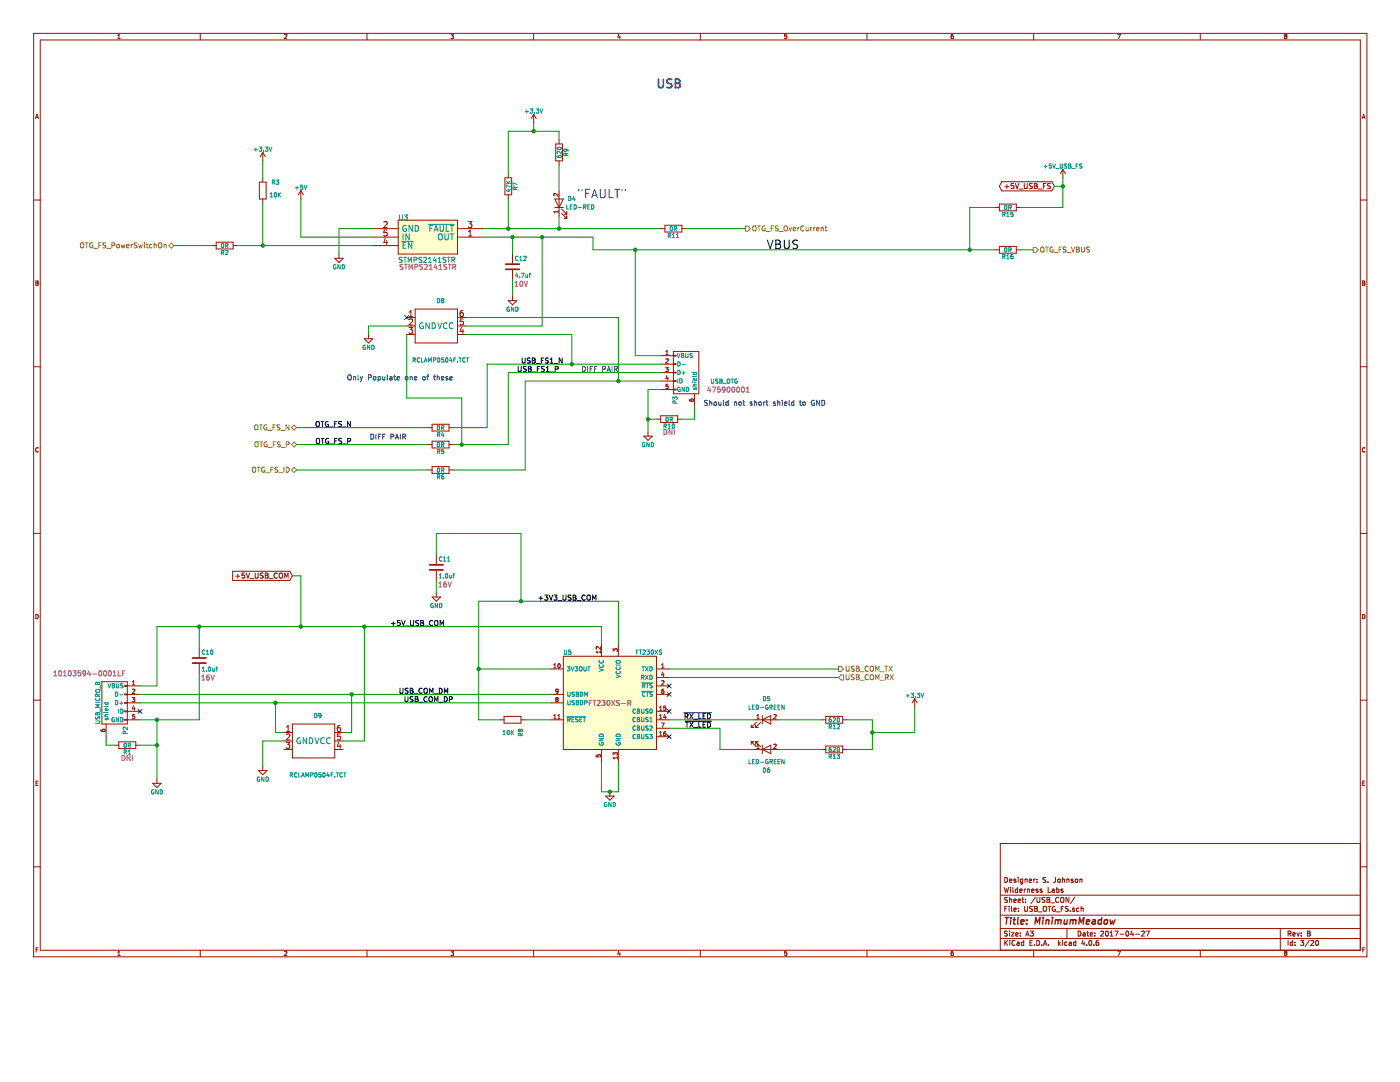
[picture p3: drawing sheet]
<svg xmlns="http://www.w3.org/2000/svg" width="279mm" height="216mm" viewBox="0 0 279 216" stroke-linecap="round" stroke-linejoin="round" font-family="sans-serif">
<g fill="none" stroke="#969400" stroke-width=".2">
<path d="M16.1 48.6l.2-.2 .4 .2-.1 .8-.5-.1zM17 48.4h.6M17.3 48.4v1.1M18.5 48.5a.46 .46 0 0 0-.6 .5 .46 .46 0 0 0 .6 .4v-.4h-.2M18.7 49.6h.8M19.7 48.9h.4M20.2 48.4h-.5v1.1M21.1 48.5h-.5a.42 .42 0 0 0 .5 .6l-.1 .3h-.5M21.3 49.6h.8M22.3 49l.5-.1 .1-.4-.6-.1v1.1M23.3 48.9l.2-.1 .3 .1-.1 .5h-.4zM24.2 48.8l.2 .7 .1-.5 .2 .5 .2-.7"/>
<path d="M25.3 49.1l.5-.1-.1-.2h-.3l-.1 .1v.5h.4M26.2 48.8v.7M26.5 48.8l-.3 .2M27.3 48.5h-.5a.42 .42 0 0 0 .5 .6l-.1 .3h-.4M27.7 48.8l.2 .7 .2-.5 .2 .5 .1-.7M28.8 48.4v.1M28.8 48.8v.7M29.2 48.8h.4M29.3 48.4v.9l.3 .2M30.3 48.8h-.3l-.2 .2 .1 .4h.4M30.8 48.9l.3-.1 .1 .7M30.8 48.4v1.1"/>
<path d="M31.7 48.6l.2-.2 .4 .2-.1 .8-.5-.1zM32.7 48.9l.4-.1 .1 .7M32.7 48.8v.7M34.2 48.5l.5 .5-.5 .5-.5-.5zM148.8 45.1h.5l.5 .5-.5 .5h-.5zM150.4 45.1h.3l.2 .1v.7l-.2 .2-.4-.2-.1-.5zM151.2 45.1h.6M151.5 45.1v1M152.7 45.1a.46 .46 0 0 0-.6 .5 .46 .46 0 0 0 .6 .4v-.4h-.2M152.9 46.2h.8M153.9 45.6h.3M154.4 45.1h-.5v1"/>
<path d="M155.3 45.1l-.5 .1a.42 .42 0 0 0 .5 .5l-.1 .3h-.5M155.5 46.2h.8M156.5 45.2l.2-.1 .4 .1-.1 .8-.5-.1zM157.5 45.4l.2 .7 .3-.7M158.3 45.7l.5-.1-.1-.1-.2-.1-.2 .2 .1 .4h.3M159.2 45.4v.7M159.5 45.4l-.3 .2M160.4 45.2a.45 .45 0 0 0-.6 .4 .45 .45 0 0 0 .6 .4M160.9 45.4v.6h.4M161.3 45.4v.7M161.8 45.4v.7M162.1 45.4l-.3 .2"/>
<path d="M162.4 45.4v.7M162.7 45.4l-.3 .2M163 45.7l.5-.1-.1-.1-.3-.1-.1 .2v.4h.4M163.9 45.5h.4v.6M163.9 45.4v.7M164.7 45.4h.3M164.8 45.1v.8l.2 .2M206.2 49.3h.5l.5 .5-.5 .6h-.5zM207.7 49.4l.2-.1 .4 .1-.1 .9-.5-.1zM208.7 49.3h.5M208.9 49.3v1M210.1 49.3a.46 .46 0 0 0-.6 .5 .46 .46 0 0 0 .7 .4v-.3h-.2"/>
<path d="M210.3 50.4h.8M211.4 49.8h.3M211.8 49.3h-.4v1M212.8 49.3l-.6 .1a.42 .42 0 0 0 .5 .5v.4h-.5M212.9 50.4h.8M213.8 49.3l.4 1 .3-1M214.8 49.3h.4l.2 .2-.2 .3 .2 .1v.2l-.2 .2h-.4zM214.8 49.8h.4M215.8 49.3v.8l.2 .2 .4-.2v-.8M217.4 49.3l-.5 .1a.42 .42 0 0 0 .5 .5l-.1 .4h-.4M50.4 93.4l.2-.2 .4 .2-.1 .8-.5-.1zM50.9 84.9l.2-.1 .3 .1-.1 .8h-.4z"/>
<path d="M50.9 88.3l.2-.1 .4 .1-.1 .8-.5-.1zM51.3 93.2h.6M51.6 93.2v1M51.8 84.8h.6M51.8 88.2h.6M52.1 84.8v1M52.1 88.2v1M52.8 93.3a.46 .46 0 0 0-.6 .4 .46 .46 0 0 0 .6 .4v-.3h-.2M53 94.3h.8M53.2 84.8a.46 .46 0 0 0-.6 .5 .46 .46 0 0 0 .7 .4v-.4h-.2M53.3 88.2a.46 .46 0 0 0-.6 .5 .46 .46 0 0 0 .6 .4v-.4h-.2M53.5 85.9h.7"/>
<path d="M53.5 89.3h.8M54 93.7h.4M54.5 85.3h.3M54.5 88.6h.4M54.5 93.2h-.5v1M55 84.8h-.5v1M55 88.2h-.5v1M55.4 93.3h-.5a.42 .42 0 0 0 .5 .5l-.1 .4h-.4M55.6 94.3h.8M55.9 84.8l-.6 .1a.42 .42 0 0 0 .5 .5v.3h-.5M55.9 88.2l-.5 .1a.42 .42 0 0 0 .5 .5l-.1 .3h-.5M56.1 85.9h.7"/>
<path d="M56.1 89.3h.8M56.6 93.2v1M57.1 88.7l.5-.1 .1-.3-.6-.1v1M57.1 93.2a.51 .51 0 0 1 .6 .5 .51 .51 0 0 1-.6 .5zM57.7 84.8v1l-.6-1v1M58.2 88.7l.5-.5 .5 .5-.5 .5zM58.7 84.8l.5 .5-.5 .5-.5-.5zM58.7 93.3l.5 .5-.5 .5-.5-.5zM167.3 133h.5l.6 .5-.6 .5h-.5zM167.8 134.7h.6v1h-.6l-.5-.5zM168.9 132.9v.9l.2 .1 .4-.1v-.9M168.9 134.6v.9l.2 .1 .4-.1v-.9"/>
<path d="M170.5 133h-.6a.42 .42 0 0 0 .5 .6v.3h-.5M170.5 134.7h-.6a.42 .42 0 0 0 .5 .5v.4h-.5M170.9 132.9h.3l.2 .2-.2 .3 .2 .1 .1 .3-.2 .1h-.4zM170.9 134.6h.3l.2 .2-.2 .3 .2 .1 .1 .3-.2 .1h-.4zM170.9 133.4h.3M170.9 135.1h.3M171.7 134h.7M171.7 135.7h.7M173.3 133a.45 .45 0 0 0-.7 .4 .45 .45 0 0 0 .7 .4M173.3 134.7a.45 .45 0 0 0-.7 .4 .45 .45 0 0 0 .7 .4M173.7 133.1l.2-.2 .4 .2-.1 .8-.5-.1zM173.7 134.8l.2-.2 .4 .2-.1 .8-.5-.1z"/>
<path d="M174.8 133.9v-1l.3 .8 .3-.8v1M174.8 135.6v-1l.3 .7 .3-.7v1M175.7 134h.8M175.7 135.7h.8M176.6 132.9h.5M176.7 135.2l.5-.1v-.4l-.5-.1v1M176.9 132.9v1M177 135.2l.3 .4M177.4 132.9l.7 1M177.6 134.6l.7 1M178.1 132.9l-.7 1M178.3 134.6l-.7 1"/>
</g>
<g fill="none" stroke="#981200" stroke-width=".2">
<path d="M6.7 6.7h266.1v184.2h-266.1zM8 8h263.5v181.6h-263.5zM23.5 7.7h.5M23.5 7.1l.2-.3v.9M40 6.7v1.3M56.8 6.9l.3-.1 .2 .3-.6 .6h.6M73.2 6.7v1.3M90 7.6l.4 .1M90 6.8h.5l-.3 .4 .3 .1v.3M90.5 7.6l-.1 .1M106.5 6.7v1.3M123.5 6.8l-.2 .6h.5"/>
<path d="M123.7 7.1v.6M139.8 6.7v1.3M157 6.8h-.4v.4h.4l.1 .3-.2 .2-.3-.1M173 6.7v1.3M189.8 7.3l.2-.1h.2l.1 .4M190.2 6.8l-.2 .1-.2 .3v.4l.4 .1M190.3 7.6l-.1 .1M206.3 6.7v1.3M223 6.8h.6l-.4 .9M239.5 6.7v1.3M256.5 7.2l-.2 .2 .2 .3 .3-.2-.1-.3M256.5 7.2l-.2-.2 .2-.2 .3 .2-.1 .2"/>
<path d="M256.5 7.2h.2M6.7 39.9h1.3M7.1 23.7l.3-.9 .3 .9M7.2 23.4h.4M51.8 36.3h1.3v3.4h-1.3zM52.4 30.4v1.7M52.4 35.5v.8M52.4 39.7v.9M52.4 30.4l-.5 .9M52.4 30.4l.5 .9M60 38l-.5 .9M60 38v1.7"/>
<path d="M60 38l.5 .9M100.8 35.5h1.3v3.4h-1.3zM101.4 34.6v.9M101.4 38.9v.8M106.5 22.8l-.5 .9M106.5 22.8v1.7M106.5 22.8l.5 .9M110.7 39.7h1.7l-.8 1.7zM110.9 28.7h1.4v3.4h-1.4zM111.4 38.6v.6l-.6-.6-.3 .2 .1 .3M111.6 27.9v.8M111.6 32.1v.9"/>
<path d="M111.6 38v5.1M199.9 36.3h10l.5 .9-.5 .9h-10l-.5-.9zM200.6 37.2h.7M201 36.9v.7M202.3 36.6h-.5v.5h.5l.1 .3-.2 .2-.4-.1M202.6 36.6l.4 1 .3-1M203.4 37.7h.8M204.4 36.6v.8l.2 .2 .4-.2v-.8M206 36.7h-.5a.42 .42 0 0 0 .5 .5l-.1 .4h-.5M206.4 36.6h.4l.2 .2-.2 .3 .2 .1v.2l-.2 .2h-.4zM206.4 37.1h.4M207.2 37.7h.8"/>
<path d="M208.2 37.1h.4M208.7 36.6h-.5v1M209.6 36.7h-.5a.42 .42 0 0 0 .5 .5l-.1 .4h-.5M212.1 33.8l-.5 .8M212.1 33.8v1.7M212.1 33.8l.5 .8M271.5 39.9h1.3M271.9 23.7l.2-.9 .3 .9M271.9 23.4h.4M7.2 56.1l.4 .1-.2 .3 .2 .1-.1 .3h-.3zM7.2 56.5h.2M42.3 49h.8"/>
<path d="M43.1 48.3h3.4v1.4h-3.4zM46.5 49h.9M66.8 51.5h1.7l-.9 .9zM67.6 50.7v.8M74.4 47.3h5.1M74.4 45.6h5.1M74.4 49h5.1M76.6 44.3l.5-.1 .2 .4-.7 .8h.7M76.9 47.5l-.3 .9h.7M77.2 48v.8M77.2 45.9h-.5l-.1 .6 .2-.2 .4 .1v.6l-.1 .1-.5-.1M79.5 43.9h11.8v6.8h-11.8z"/>
<path d="M91.3 47.3h5.1M91.3 45.6h5.1M93.4 44.2h.8l-.4 .5 .3 .1v.5l-.1 .1-.6-.1M93.5 47.1h.7M93.5 46.2l.3-.3v1.2M101.4 60h1.7l-.8 .8zM102.3 50.7v1.9M102.3 53.9v1.9M102.3 59.1v.9M110.7 41.4h1.7M111.4 42v.5M111.4 42.2h-.9l.3 .3"/>
<path d="M112.1 42.6l1 1M112.1 41.7l1 1.1M112.6 43.6h.5M112.6 42.8h.5M113.1 42.2v.6M113.1 43.1v.5M131.9 45.6h.8M132.7 44.9h3.4v1.4h-3.4zM136.1 45.6h.8M198.6 41.4h.8M198.6 49.8h.8M199.4 40.7h3.4v1.4h-3.4z"/>
<path d="M199.4 49.2h3.4v1.3h-3.4zM202.8 41.4h.9M202.8 49.8h.9M271.9 56.1l.5 .1-.2 .3 .2 .1-.1 .3h-.4zM271.9 56.5h.3M6.7 73.2h1.3M72.7 67.6h1.7l-.8 .8zM73.6 66.7v.9M81.2 63.4h1.7M81.2 65.1h1.7M81.2 66.7h1.7M81.6 65.3h.7l-.3 .5 .3 .1v.5l-.2 .1-.5-.1"/>
<path d="M81.7 63.1h.6M81.7 62.3l.3-.3v1.1M81.7 63.8l.4-.1 .2 .3-.7 .8h.7M82.9 61.7h8.4v6.7h-8.4zM91.3 63.4h1.7M91.3 65.1h1.7M91.3 66.7h1.7M92.1 65.3l-.3 .8h.8M92.4 62h-.3a.74 .74 0 0 0-.1 1.1l.4-.1v-.5l-.4-.1-.2 .2M92.4 65.7v.8M92.4 63.7h-.5l-.1 .5 .2-.1 .4 .1v.5l-.1 .1-.5-.1M131.9 71h2.5"/>
<path d="M131.9 72.7h2.5M131.9 74.3h2.5M131.9 76h2.5M131.9 77.7h2.5M132.8 73.3h.6l-.3 .3 .2 .1v.4h-.5M132.9 70.8h.5M132.9 70.2l.2-.3v.9M132.9 71.7l.3-.1 .2 .2-.6 .7h.6M133.1 74.9l-.2 .6h.5M133.3 75.3v.5M133.3 76.7h-.4v.4h.4v.3h-.4M134.4 70.1h5.1v8.5h-5.1z"/>
<path d="M134.4 70.9h.5v.2h-.5M134.4 72.6h.5v.1h-.5M134.4 74.3h.5v.1h-.5M134.4 76h.5v.1h-.5M134.4 77.6h.5v.2h-.5M137.6 79.7l.2 .3h.5M138.6 78.6v2.5M271.5 73.2h1.3M7.6 89.4a.38 .38 0 0 0-.5 .4 .38 .38 0 0 0 .5 .3M85.4 85.3h.8M85.4 88.7h.8M85.4 93.8h.8"/>
<path d="M86.2 84.7h3.4v1.3h-3.4zM86.2 88h3.4v1.4h-3.4zM86.2 93.1h3.4v1.4h-3.4zM89.6 85.3h.9M89.6 88.7h.9M89.6 93.8h.9M128.5 87h1.7l-.9 .9zM129.3 86.2v.8M131 83.6h.9M131.9 83h3.3v1.3h-3.3zM135.2 83.6h.9M138.4 80h-.1"/>
<path d="M138.4 80l-.1-.4h-.3l-.1 .2 .1 .3M272.4 89.4a.38 .38 0 0 0-.5 .4 .38 .38 0 0 0 .5 .3M6.7 106.4h1.3M46.4 114h11.4l.6 .9-.6 .9h-11.4zM47.1 115h.7M47.5 114.6v.8M48.8 114.3h-.5v.5h.5l.1 .4-.2 .2-.4-.1M49.1 114.3l.4 1.1 .3-1.1M49.9 115.5h.8M50.9 114.3v.9l.2 .2 .4-.2v-.9M52.5 114.4h-.5a.42 .42 0 0 0 .5 .6l-.1 .3h-.5M52.9 114.3h.4l.2 .2-.2 .3 .2 .1v.3l-.2 .2h-.4z"/>
<path d="M52.9 114.8h.4M53.7 115.5h.8M55.3 114.4a.45 .45 0 0 0-.6 .5 .45 .45 0 0 0 .6 .4M55.8 114.5l.2-.2 .3 .2-.1 .8-.4-.1zM56.8 115.4v-1.1l.4 .8 .3-.8v1.1M86.2 119.1h1.7l-.8 .9zM87.1 110.7v1.8M87.1 113.9v1.8M87.1 118.3v.8M271.5 106.4h1.3M6.7 139.7h1.3M7.2 122.6a.44 .44 0 0 1 .5 .4 .44 .44 0 0 1-.5 .5z"/>
<path d="M20.3 136h5.1v8.5h-5.1zM25.4 136.9h2.5M25.4 138.6h2.5M25.4 136.8h-.5v.2h.5M25.4 138.5h-.5v.1h.5M26.4 139.2h.5l-.3 .3 .3 .1v.4h-.5M26.4 136.7h.5M26.4 136.1l.3-.3v.9M26.5 137.5h.3l.1 .2-.5 .7h.5M26.5 137.5l-.1 .1M39.8 129.3v1.8M39.8 132.5v1.8"/>
<path d="M109.9 133.5h2.5M109.9 138.6h2.5M110.5 133.3h.5M110.5 132.7l.3-.3v.9M111.1 139.6l-.2-.2 .2-.2 .3 .1-.2 .3M111.1 139.6l-.2 .1 .2 .3 .3-.1-.2-.3M111.1 139.6h.1M111.4 137.9l-.2 .1h-.2v-.4l.2-.1 .2 .2v.5l-.4 .2M111.4 132.5l.1-.1a.4 .4 0 0 1 .3 .5 .4 .4 0 0 1-.4 .3zM112.4 131h18.6v18.5h-18.6zM119.8 129v.6l-.6-.6-.2 .2v.3M119.8 129.9v.4"/>
<path d="M119.8 130.1h-.8l.2 .2M120 128.4v2.6M122.4 130v-.5l.3 .2v-.2h.4v.5M123.4 128.4v2.6M131 133.5h2.5M131 136.9h2.5M131 135.2h2.5M131 138.6h2.5M132 133.3h.5M132 132.7l.3-.3v.9M132 135.9l.4-.1 .1 .3-.5 .6h.5M132.2 134.1l-.2 .6h.5"/>
<path d="M132.4 137.5l-.3 .2-.1 .5 .2 .2 .3-.1-.1-.4-.2-.1-.2 .2M132.4 134.4v.6M182.5 139.4l-.5 .8M182.5 139.4v1.7M182.5 139.4l.6 .8M271.5 139.7h1.3M271.9 122.6a.44 .44 0 0 1 .5 .4 .44 .44 0 0 1-.5 .5zM7.2 156.3h.3M7.6 155.9h-.4v.8h.4M20.1 145.6l.2 .3 .5 .1 .2-.2-.1-.3-.4 .1v.2l.1 .2M21.2 144.5v2.5M22.9 148.7h.8"/>
<path d="M23.7 148h3.4v1.4h-3.4zM25.4 140.2h2.5M25.4 143.6h2.5M25.4 141.9h2.5M25.4 140.2h-.5v.1h.5M25.4 141.9h-.5v.1h.5M25.4 143.5h-.5v.2h.5M26.6 140.8l-.2 .6h.5M26.8 141.2v.5M26.9 142.6h-.4l-.1 .4h.5v.3h-.5M27.1 148.7h.8M30.5 156.3h1.7l-.9 .8z"/>
<path d="M31.3 155.5v.8M51.6 153.8h1.7l-.9 .8zM52.4 152.9v.9M56.7 149.5h1.7M56.7 146.2h1.7M56.7 147.9h1.7M57.1 148.1h.7l-.3 .5 .3 .1v.5l-.2 .1-.5-.1M57.2 145.9h.6M57.2 145.1l.3-.3v1.1M57.2 146.6l.4-.1 .2 .3-.7 .8h.7M58.4 144.5h8.4v6.7h-8.4zM66.8 149.5h1.7"/>
<path d="M66.8 146.2h1.7M66.8 147.9h1.7M67.6 148.1l-.3 .8h.8M67.9 144.8h-.3a.74 .74 0 0 0-.1 1.1l.4-.1v-.5l-.4-.1-.2 .2M67.9 148.5v.8M67.9 146.5h-.5l-.1 .5 .2-.1 .4 .1v.5l-.1 .1-.5-.1M99.8 143.6h.8M100.6 143h3.4v1.3h-3.4zM104 143.6h.8M109.9 140.2h2.5M109.9 143.6h2.5M110.5 142.8l.3-.2v.8"/>
<path d="M110.5 143.4h.5M111.3 142.8l.3-.2v.8M111.3 143.4h.5M119 150.6v.4h.4v-.4h.3v.4M120 149.5v2.6M120.9 158.8h1.7l-.9 .9zM121.7 158v.8M122.4 150.7v-.5l.3 .3v-.3h.4v.5M123.2 151v.5M123.2 151.2h-.8l.2 .3M123.4 149.5v2.6M131 145.3h2.5"/>
<path d="M131 143.6h2.5M131 141.9h2.5M131 147h2.5M131.6 141.1l.3-.2v.8M131.6 142.8l.3-.2v.8M131.6 146.2l.3-.2v.8M131.6 143.4h.5M131.6 141.7h.5M131.6 146.8h.5M132 144.3h.5l-.3 .8M132.5 146.3h.4v.4l-.4 .1zM132.5 146.3l-.1 .1"/>
<path d="M132.6 142.5l-.2 .6h.6M132.8 142.9v.5M132.8 146h-.2l-.2 .3M132.9 140.9h-.4l-.1 .4h.5v.4h-.5M149.9 148h.5M149.9 145.1h.5M149.9 144.6v.5M149.9 148v.5M149.9 148l1.1 1M150.4 149.5h5.1M150.4 143.6h5.1M150.8 148h.5"/>
<path d="M150.8 145.1h.5M150.8 144.6v.5M150.8 148v.5M150.8 148l1 1M151 144.1l-1.1 1M151.1 143.4h.4M151.1 142.8l.2-.2v.8M151.1 148.7l.2-.2v.8M151.1 149.3h.4M151.8 144.1l-1 1M152.1 142.8v1.7M152.1 148.7v1.7"/>
<path d="M152.1 143.6l1.7-.8v1.7zM152.1 149.5l1.7-.8v1.7zM154.4 142.6h.4l.1 .2-.5 .6h.5M154.4 148.6l.4-.1 .1 .2-.5 .6h.5M164 149.5h.8M164 143.6h.8M164.8 143h3.4v1.3h-3.4zM164.8 148.9h3.4v1.3h-3.4zM168.2 149.5h.8M168.2 143.6h.8M272 156.3h.2M272.4 155.9h-.4v.8h.4"/>
<path d="M6.7 173h1.3M199.6 178.6h71.9M200.4 177.1l.3 1 .2-.7 .2 .7 .2-1M200.5 175.1a.5 .5 0 0 1 .6 .5 .5 .5 0 0 1-.6 .5zM201.1 179.1l-.6 .1a.43 .43 0 0 0 .5 .5v.3h-.5M201.5 175.8l.4-.2v-.1l-.3-.1-.1 .1v.5h.4M201.5 179.1v1M201.5 179.5h.4v.6M201.7 177.1v.1M201.7 177.4v.7M202.1 177.1v.8l.2 .2M202.3 179.7l.5-.1v-.1l-.3-.1-.2 .1 .1 .5h.4"/>
<path d="M202.7 175.5l-.2-.1-.2 .1 .1 .2 .3 .1v.2h-.4M203.1 177.5l-.3-.1-.2 .2 .1 .4h.4M203.1 177.1v1M203.2 179.7l.5-.1-.1-.1-.3-.1-.1 .1v.5h.4M203.2 175.1v.1M203.2 175.4v.7M203.5 177.7l.5-.1-.1-.1-.2-.1-.2 .1 .1 .5h.3M204 179.4h.3M204.1 175.5l-.3-.1-.2 .2 .1 .4h.4M204.1 179.1v.8l.2 .2M204.1 175.4v.9l-.4 .1M204.4 177.4v.7"/>
<path d="M204.6 175.5h.4v.6M204.6 175.4v.7M204.7 179.5h.1M204.7 180v.1M204.7 177.4l-.3 .2M205 177.4v.7M205 177.5h.4l.1 .6M205.4 175.8l.5-.2v-.1l-.3-.1-.2 .1 .1 .5h.4M205.9 177.7l.5-.1-.1-.1-.3-.1-.1 .1v.5h.4M206.3 175.4v.7M206.6 179l-.8 1.3M206.6 175.4l-.3 .2"/>
<path d="M206.9 179.1v.8l.2 .2 .4-.2v-.8M206.9 176v.1M206.9 175.5h.1M207.1 177.5l-.2-.1-.2 .1 .1 .2 .3 .1v.2h-.4M207.9 177.5l-.2-.1-.1 .1v.2l.3 .1v.2h-.3M208.5 179.1l-.5 .1a.43 .43 0 0 0 .5 .5l-.1 .3h-.5M208.7 175.1l-.5 .1a.43 .43 0 0 0 .5 .5l-.1 .3h-.5M208.9 179.1h.4l.2 .1-.2 .3 .2 .4-.2 .2h-.4zM208.9 179.5h.4M209.1 176v.1M209.2 177.1v1h.5M210 177.5h.4v.6"/>
<path d="M210.4 177.6l-.5 .2 .2 .3 .3-.1M210.6 175.1v.8l-.3 .2M210.9 177.5h.4M210.9 177.1v1M211.1 175.5h.4v.5h-.4zM211.3 179.2a.45 .45 0 0 0-.7 .4 .45 .45 0 0 0 .7 .4M211.3 177.5h.1M211.3 177.5v.5h-.4M211.7 179.2l.2-.1 .4 .1v.5l-.2 .4-.4-.2zM212 175.5h.4v.6M212 175.1v1M212.1 177.5l-.2-.1-.2 .1 .1 .2 .3 .1v.2h-.4"/>
<path d="M212.9 175.5h.4v.6M212.9 175.4v.7M213.3 179.1v1l-.6-1v1M214.1 175.5l-.2-.1-.1 .1v.2l.3 .1v.2h-.3M214.5 179l-.8 1.3M214.6 175.5h.4v.5h-.4zM215.5 175.5h.4v.6M215.5 175.4v.7M271.5 168.3h-71.9v21.3M271.5 173h1.3M7.2 189.5h.3M7.6 189.1h-.4v.9"/>
<path d="M23.5 190l.2-.2v.9M23.5 190.7h.5M40 189.6v1.3M56.8 189.8h.4l.1 .2-.6 .7h.6M56.8 189.8v.1M73.2 189.6v1.3M90 189.8h.5l-.3 .3 .3 .2v.3M90 190.6h.4M90.5 190.6h-.1M106.5 189.6v1.3M123.5 189.7l-.2 .7h.5M123.7 190.1v.6"/>
<path d="M139.8 189.6v1.3M157 189.8h-.4v.4l.4-.1 .1 .4-.2 .2-.3-.1M173 189.6v1.3M189.8 190.3l.2-.2h.2l.1 .5M190.2 189.8h-.2l-.2 .3v.5h.4M190.3 190.6h-.1M199.6 187.3h71.9M199.6 185.3h71.9M199.6 182.6h71.9M200.5 187.6v1M200.5 181.3h.4M200.7 188.1l.4 .5"/>
<path d="M201 180.9h-.5v1M201.1 185.8l-.6 .1a.43 .43 0 0 0 .5 .5v.3h-.5M201.1 187.6l-.6 .6M201.4 180.9v.1M201.4 181.2v.7M201.5 185.8v.1M201.5 186.1v.7M201.5 187.6v.1M201.5 188v.6M201.8 186.1h.6l-.6 .7h.6M201.9 180.9v.8l.1 .2M202.3 181.5l.5-.1v-.2h-.3l-.2 .1 .1 .5h.4"/>
<path d="M202.6 187.7a.45 .45 0 0 0-.7 .5 .45 .45 0 0 0 .7 .4M202.7 186.5l.5-.1-.1-.2-.2-.1-.2 .2 .1 .4h.3M203 188h.4v.6M203.2 181.8v.1M203.2 181.2v.1M203.4 188.2l-.5 .2 .2 .2h.3M203.6 186.7v.1M203.6 186.2v.1M204.3 188h-.3l-.2 .2 .1 .4h.4M204.3 187.6v1M204.5 180.9v.8l.2 .2 .4-.2v-.8M204.7 186.8l.3-1 .4 1"/>
<path d="M204.8 186.5h.5M205.5 188.1h.4M205.6 185.8h.6l-.3 .4 .3 .1v.4h-.6M206 187.6h-.5v1h.5M206.1 180.9l-.6 .1a.43 .43 0 0 0 .5 .5v.3h-.5M206.3 189.6v1.3M206.4 188.6h.1M206.5 180.9h.3l.2 .1-.2 .3 .3 .4-.2 .2h-.4zM206.5 181.3h.3M206.9 187.6a.5 .5 0 0 1 .6 .5 .5 .5 0 0 1-.6 .5zM207.2 182h.8M207.9 188.6h.1"/>
<path d="M208.2 181l.2-.1 .4 .1 .1 .5-.3 .4-.4-.2zM208.3 188.6l.3-1 .3 1M208.3 188.4h.5M209.1 180.9h.6M209.2 188.6h.1M209.4 180.9v1M209.7 180.2h.8M210.6 180.9a.46 .46 0 0 0-.6 .5 .46 .46 0 0 0 .6 .4v-.4h-.2M210.8 182h.8M211.2 187.6v1M211.3 188.3l.3 .3M211.6 188l-.4 .4"/>
<path d="M211.8 181.3h.3M212.1 187.6v.1M212.1 188v.6M212.3 180.9h-.5v1M212.9 185.3v2M212.9 188h-.2l-.2 .2v.4h.4M213.2 180.9l-.5 .1a.43 .43 0 0 0 .4 .5v.3h-.5M213.4 188h.4v.6M213.6 181.8v.1M213.8 188.2l-.5 .2 .2 .2h.3M214.4 181.2h-.2l-.2 .1 .1 .2 .3 .1v.2h-.4M214.7 188h-.3l-.2 .2 .1 .4h.4"/>
<path d="M214.7 187.6v1M215.2 185.8a.5 .5 0 0 1 .5 .5 .5 .5 0 0 1-.5 .5zM215.3 181.2h-.3l-.2 .2 .1 .4h.4M215.8 180.9v1M215.8 181.3l.3-.1 .1 .7M216.1 187.6l-.2 .7h.6M216.2 186.2h.3l.1 .6M216.4 188v.6M216.6 186.4l-.5 .1 .2 .3 .3-.1M216.9 188.6h.1M216.9 186.1h.4M217.1 185.8v.8l.2 .2"/>
<path d="M217.4 187.7l.1-.1a.48 .48 0 0 1 .4 .6 .48 .48 0 0 1-.4 .4l-.2-.3zM217.6 186.5l.5-.1-.1-.2-.3-.1-.1 .2v.4h.4M218.3 188.6h.1M218.5 186.7v.1M218.5 186.2v.1M219.2 187.6l-.4 .3-.1 .6 .2 .1h.4l-.1-.5-.3-.1-.2 .2M219.7 185.9l.4-.1 .1 .3-.6 .7h.6M220.7 185.9l.2-.1a.48 .48 0 0 1 .3 .5 .48 .48 0 0 1-.4 .4l-.2-.3zM221.6 186.8h.5M221.6 186.1l.3-.3v1M222.5 185.8h.6l-.4 1M223 189.8h.6l-.4 .9"/>
<path d="M223.5 186.4h.8M224.8 185.9l.1-.1a.48 .48 0 0 1 .4 .5 .48 .48 0 0 1-.5 .4l-.1-.3zM225.9 185.7l-.3 .8h.7M226.1 186.1v.7M226.6 186.4h.8M227.8 185.9l.4-.1 .2 .3-.6 .7h.6M228.7 185.8h.7l-.5 1M239.5 189.6v1.3M255.5 185.3v4.3M256.5 190.1l-.2-.1 .2-.2 .3 .1-.1 .2M256.5 190.1l-.2 .2 .2 .4 .3-.2-.1-.4M256.5 190.1h.2"/>
<path d="M257.1 186.3h.4l.1-.4-.5-.1v1M257.1 187.6v1M257.3 186.3l.3 .5M258 188h-.3l-.2 .2v.4h.5M258 187.6v1M258 186.5l.5-.1v-.2l-.3-.1-.2 .2 .1 .4h.4M258.4 188.6h.1M258.4 188v.1M258.8 186.1l.3 .7 .2-.7M259.6 187.6h.6l-.3 .4 .2 .1v.5h-.5M259.7 186.7v.1M259.7 186.2v.1"/>
<path d="M260.9 185.8h.4l.1 .2-.1 .3 .2 .3-.2 .2h-.4zM260.9 186.3h.4M261.3 187.6l-.8 1.3M261.6 187.7l.4-.1 .2 .3-.6 .7h.6M262.7 187.7l.1-.1a.48 .48 0 0 1 .4 .6 .48 .48 0 0 1-.5 .4l-.1-.3zM272 189.5h.3M272.4 189.1h-.4v.9"/>
</g>
<g fill="none" stroke="#009596" stroke-width=".2">
<path d="M50.7 29.9h.7M51.1 29.5v.7M51.7 29.3h.5l-.3 .4h.3v.4h-.5M52.6 30.1v.1M52.9 29.3h.6l-.3 .4h.2v.4h-.5M53.7 29.3l.3 .9 .3-.9M53.9 39.3h.5M53.9 38.7l.2-.2v.8M54.3 36.4l.5-.1v-.3l-.5-.1v.9M54.6 36.4l.2 .4M54.8 38.5h.1a.4 .4 0 0 1 .3 .4 .4 .4 0 0 1-.4 .4zM55.1 35.9h.5l-.3 .3 .3 .1v.4h-.5"/>
<path d="M55.6 38.5v.8M55.7 38.8l.3 .5M56 38.5l-.4 .4M59 37.5h.6M59.3 37.1v.7M60.4 36.9h-.4v.4h.4v.4h-.4M60.7 36.9l.3 .9 .3-.9M101 36.6h.9M101 36.1l.5 .5M101.3 37.9h.6M101.6 37.7v.5l-.6-.1M101.9 37.3l-.9-.4v.6"/>
<path d="M101.9 36.1l-.5 .4M102.8 37.8v-.4h-.3l-.1 .4h.8M103.2 37.3l-.4 .3M103.2 36.8l-.8-.3v.5M104.8 22.3h.7M105.1 21.9v.7M105.8 21.7h.5l-.3 .4h.3v.4h-.5M106.7 22.5v.1M107 21.7h.5l-.3 .4h.3v.4h-.5M107.8 21.7l.2 .9 .3-.9M111.2 31.1l.2 .3 .5 .1 .1-.2-.1-.3-.4 .1v.2l.1 .2M111.2 29.5a.5 .5 0 0 1 .8 .2 .44 .44 0 0 1-.4 .2 .44 .44 0 0 1-.4-.4z"/>
<path d="M112 30.2v.5l-.6-.5-.2 .1v.4M112.9 29.8l.1 .1v.3h-.4v-.4l.7 .1M113 31l-.1-.4h-.3l-.1 .4h.9M113.3 29.9h.1M113.3 29.9l.1 .3M113.4 30.6l-.4 .2M113.5 39.2a.43 .43 0 0 1 .5 .4 .43 .43 0 0 1-.5 .4zM114.5 39.1l-.2 .6h.5M114.7 39.5v.5M208.4 33.2h.6M208.7 32.9v.7M209.8 32.7h-.4v.4h.4v.4h-.4"/>
<path d="M210.1 32.7l.3 .9 .2-.9M210.7 33.6h.7M211.6 32.7v.7l.1 .2 .4-.2v-.7M212.9 32.7h-.4v.3a.36 .36 0 0 1 .4 .5h-.5M213.3 32.7l.4 .2-.1 .2 .1 .3-.1 .2h-.3zM213.3 33.1h.3M213.9 33.6h.7M214.8 33.1h.2M215.2 32.7h-.4v.9M215.9 32.7h-.4v.3a.36 .36 0 0 1 .4 .5h-.5M44.2 50.4l.4-.1v-.3l-.4-.1v.9M44.2 48.7l.2-.1a.4 .4 0 0 1 .3 .4 .4 .4 0 0 1-.4 .4z"/>
<path d="M44.4 50.4l.3 .4M44.5 48.6l.1 .1M45 50l.3-.1 .2 .3-.5 .6h.5M45 49h.4l.1-.3-.5-.1v.8M45.2 49l.3 .4M67 52.9a.38 .38 0 0 0-.5 .3 .38 .38 0 0 0 .5 .4v-.3h-.1M67.9 52.8v.9l-.5-.9v.9M68.3 52.8a.43 .43 0 0 1 .5 .4 .43 .43 0 0 1-.5 .5zM79.7 42.9v.8l.2 .2 .4-.2v-.8M80.2 48.2h2.2M80.3 51.4h-.6a.42 .42 0 0 0 .5 .6v.3h-.5M80.4 48.9h.4"/>
<path d="M80.4 46.7v1.2M80.5 51.3h.6M80.7 42.9h.6l-.3 .4 .3 .2v.3l-.2 .1-.4-.1M80.8 51.3v1M81 48.4h-.6v1.1h.6M81 45a.54 .54 0 0 0-.6 .6 .54 .54 0 0 0 .7 .4v-.3h-.2M81.5 52.3v-1l.3 .8 .3-.8v1M81.7 46.7v1.2l-.7-1.2v1.2M82.2 48.4v1.1l-.7-1.1v1.1M82.3 45v1.2l-.7-1.2v1.2M82.6 51.9l.5-.1 .1-.4-.6-.1v1M82.9 45a.6 .6 0 0 1 .6 .6 .6 .6 0 0 1-.6 .6z"/>
<path d="M84.2 51.4h-.6a.42 .42 0 0 0 .5 .6v.3h-.5M84.5 51.4l.4-.1 .2 .3-.6 .7h.6M85.5 51.6l.3-.3v1M85.5 44.8h5.1M85.5 52.3h.6M85.8 45.5h.4M86.4 45h-.6v1.2M86.6 46.2l.4-1.2 .4 1.2M86.7 51.3l-.2 .7h.6M86.7 45.8h.6M87 51.7v.6M87.3 59.6a.43 .43 0 0 1 .5 .4 .43 .43 0 0 1-.5 .4z"/>
<path d="M87.4 52.3h.6M87.4 51.6l.3-.3v1M87.7 46.7h.1a.39 .39 0 0 1 .5 .4v.3a.41 .41 0 0 1-.5 .5l-.3-.5zM87.8 45v.9l.2 .3h.3l.2-.3v-.9M88.3 59.9l-.2-.1 .2-.2h.2l-.1 .3M88.3 59.9l-.2 .2 .2 .3 .3-.1-.2-.4M88.3 59.9h.1M88.8 46.7v.9l.2 .3h.2l.3-.3v-.9M89 51.4h-.6a.42 .42 0 0 0 .5 .6v.3h-.5M89.1 45v1.2h.5M89.3 51.3h.5M89.6 51.3v1"/>
<path d="M89.8 46.7h.7M89.8 45h.7M90.2 45v1.2M90.2 46.7v1.2M90.2 51.9l.5-.1v-.4l-.5-.1v1M90.4 51.9l.4 .4M103.1 54.5l-.2 .6h.5M103.3 54.8v.6M103.4 51.2a.37 .37 0 0 0-.5 .3 .37 .37 0 0 0 .5 .4M103.7 52h.5M103.7 51.4l.3-.3v.9M103.7 55.3v.1"/>
<path d="M104 54.5h.6l-.4 .9M104.5 51.2l.4-.1 .1 .3-.5 .6h.5M104.9 54.8l.1 .5h.3M105.3 54.8v.6M105.3 55.3h.1M105.6 54.8h.3M105.9 54.5l-.2 .1v.8M113.1 40.9v.8h.4M113.8 41.3h.3M114.2 40.9h-.4v.8h.4M114.6 40.9a.43 .43 0 0 1 .4 .4 .43 .43 0 0 1-.4 .4zM115.4 41.4h.6"/>
<path d="M116.4 41.3h.5v-.4h-.5v.8M116.6 41.3l.3 .4M117.3 41.3h.3M117.7 40.9h-.4v.8h.4M118.1 40.9a.43 .43 0 0 1 .4 .4 .43 .43 0 0 1-.4 .4zM133.4 47h.4v-.4h-.4v.8M133.6 47l.2 .4M133.8 45.3l.1-.1a.41 .41 0 0 1 .3 .4 .41 .41 0 0 1-.3 .4zM134.1 46h.1M134.2 47.4h.4M134.2 46.8l.2-.2v.8M134.6 45.7l.4-.1v-.3l-.4-.1v.9"/>
<path d="M134.8 45.7l.3 .4M135 47.4h.5M135 46.8l.2-.2v.8M200.1 51.2h.4v-.3l-.4-.1v.8M200.1 42.8l.4-.1v-.3l-.4-.1v.9M200.3 51.2l.3 .4M200.3 42.8l.3 .4M200.5 49.5l.2-.1a.4 .4 0 0 1 .3 .5 .4 .4 0 0 1-.4 .3zM200.5 41.1l.2-.1a.4 .4 0 0 1 .3 .4 .4 .4 0 0 1-.4 .4zM200.9 51.6h.5M200.9 42.6l.3-.3v.9M200.9 51l.3-.2v.8"/>
<path d="M200.9 43.2h.5M201.3 41.4h.4l.1-.3-.5-.1v.8M201.3 49.9l.4-.1 .1-.3-.5-.1v.9M201.5 49.9l.3 .4M201.5 41.4l.3 .4M201.8 50.9v.7h.4l-.1-.5h-.2l-.2 .2M201.9 50.8l-.1 .1M202.1 50.8h-.2M202.2 42.3h-.4l-.1 .4h.5v.4h-.5M72.8 69.3h.2v.3M72.9 68.9a.39 .39 0 0 0-.5 .4 .39 .39 0 0 0 .5 .4M73 69.6l-.1 .1"/>
<path d="M73.8 68.9v.8l-.5-.8v.8M74.2 68.9a.43 .43 0 0 1 .5 .4 .43 .43 0 0 1-.5 .4zM82.4 71.8h.4l.1-.3-.5-.1v.9M82.6 71.8l.3 .5M83.7 71.5a.37 .37 0 0 0-.5 .3 .37 .37 0 0 0 .5 .4M84.1 71.4v.9h.4M84.4 64.5a.54 .54 0 0 0-.7 .5 .54 .54 0 0 0 .8 .5v-.4h-.2M84.7 72.3l.2-.9 .3 .9M84.8 72h.4M85.5 72.3v-.9l.3 .6 .3-.6v.9M85.7 64.4v1.2l-.7-1.2v1.2M86.2 64.4a.6 .6 0 0 1 .7 .6 .6 .6 0 0 1-.7 .6z"/>
<path d="M86.5 71.8h.4v-.3l-.4-.1v.9M87.4 71.5l.1-.1a.4 .4 0 0 1 .3 .4 .4 .4 0 0 1-.4 .4zM87.4 64.4l.4 1.2 .3-1.2M88.5 71.4h-.4v.4h.4v.4h-.4M89 71.5l.1-.1a.4 .4 0 0 1 .3 .4 .4 .4 0 0 1-.4 .4zM89.2 64.5a.53 .53 0 0 0-.7 .5 .53 .53 0 0 0 .7 .5M89.9 71.4l-.2 .6h.5M90.1 71.7v.6M90.4 64.5a.53 .53 0 0 0-.7 .5 .53 .53 0 0 0 .7 .5M90.6 71.8h.3M91 71.4h-.4v.9M91.3 72.2v.1"/>
<path d="M91.6 71.4h.5M91.8 71.4v.9M92.8 71.5a.37 .37 0 0 0-.5 .3 .37 .37 0 0 0 .5 .4M93.1 71.4h.5M93.3 71.4v.9M101.6 61.3a.38 .38 0 0 0-.4 .4 .38 .38 0 0 0 .5 .3v-.3h-.2M102.5 61.3v.8l-.5-.8v.8M102.9 61.3a.43 .43 0 0 1 .5 .4 .43 .43 0 0 1-.5 .4zM134.3 79.7v-.5l.3 .3 .1-.3h.4v.5M135.2 70.5l.2 .9 .3-.9M135.3 72.2a.43 .43 0 0 1 .4 .4 .43 .43 0 0 1-.4 .4zM135.3 73.9a.43 .43 0 0 1 .4 .4 .43 .43 0 0 1-.4 .4z"/>
<path d="M135.3 75.6v.8M135.7 75.6a.43 .43 0 0 1 .5 .4 .43 .43 0 0 1-.5 .4zM135.7 77.3a.38 .38 0 0 0-.5 .4 .38 .38 0 0 0 .5 .3v-.3h-.1M136 70.5l.4 .2-.1 .2 .2 .3-.2 .2h-.3zM136 70.9h.3M136.1 72.7h.7M136.1 74.4h.7M136.4 74.1v.6M136.6 77.3v.8l-.5-.8v.8M136.8 70.5v.7l.2 .2 .3-.2v-.7M137 77.3a.43 .43 0 0 1 .5 .4 .43 .43 0 0 1-.5 .4zM138.2 70.5h-.4l-.1 .3a.36 .36 0 0 1 .4 .5h-.4"/>
<path d="M138.2 77h.8M138.2 76.3h.1M138.2 74.3h.8M138.2 76.2v.1M138.4 76.3h.6M138.5 74.3l-.1 .3 .2 .1h.4v-.4M138.8 77.4l-.2 .3-.2-.1 .1-.2M138.8 77.4h.1M138.9 77.4l.1 .1v.2M139 75.5v.3l-.1 .1h-.4v-.4h.1l.1 .4M139 76.7h-.5v.3M139 75l-.8 .1"/>
<path d="M142 75.6v.7l.1 .2 .3-.2v-.7M143.3 75.7h-.4l-.1 .3a.36 .36 0 0 1 .4 .4h-.4M143.7 75.6l.4 .2-.2 .2 .2 .3-.1 .2h-.3zM143.7 76h.2M144.3 76.5h.6M145.1 75.8l.2-.2 .3 .2 .1 .4-.2 .3-.4-.2zM145.9 75.6h.5M146.1 75.6v.9M147.1 75.7a.38 .38 0 0 0-.5 .4 .38 .38 0 0 0 .5 .3v-.3h-.1M87.3 86.7h.4v-.4h-.4v.8M87.3 90.1l.4-.1v-.3h-.4v.8M87.3 95.2l.4-.1v-.3l-.4-.1v.9"/>
<path d="M87.3 85l.2-.1a.4 .4 0 0 1 .3 .5 .4 .4 0 0 1-.4 .3zM87.3 88.4l.2-.1a.4 .4 0 0 1 .3 .4 .4 .4 0 0 1-.4 .4zM87.3 93.4h.2a.4 .4 0 0 1 .3 .4 .4 .4 0 0 1-.4 .4zM87.5 86.7l.3 .4M87.5 90.1l.3 .4M87.5 95.2l.3 .4M88.1 88.7h.4v-.3l-.4-.1v.9M88.1 85.4l.4-.1v-.3l-.4-.1v.9M88.1 93.8h.4v-.4h-.4v.8M88.1 95.1v.1M88.2 95.1h-.1M88.3 86.2l-.2 .6h.5"/>
<path d="M88.3 85.4l.3 .4M88.3 88.7l.3 .5M88.3 93.8l.3 .4M88.5 86.5v.6M88.5 94.7l-.2 .1-.2 .3v.4l.3 .1 .2-.2-.1-.3h-.3M88.5 89.7h-.4v.3h.4v.4h-.4M128.7 88.3a.38 .38 0 0 0-.5 .4 .38 .38 0 0 0 .5 .4v-.3h-.1M129.6 88.3v.9l-.5-.9v.9M130 88.3a.43 .43 0 0 1 .4 .4 .43 .43 0 0 1-.4 .5zM132.5 85h.4l.1-.3-.5-.1v.8M132.7 85l.3 .4M133 83.3l.1-.1a.41 .41 0 0 1 .3 .5 .41 .41 0 0 1-.4 .3z"/>
<path d="M133.3 84h-.1M133.3 85.4h.5M133.3 84.8l.3-.2v.8M133.7 83.7l.4-.1 .1-.3-.5-.1v.9M133.9 83.7l.3 .4M134.2 84.7l.1-.1a.41 .41 0 0 1 .3 .4 .41 .41 0 0 1-.3 .4zM134.5 85.3v.1M134.7 80.5v-.4l-.3-.1-.1 .5h.8M87.7 115.3h.4M87.7 114.7l.2-.2v.8M88.1 111.2h.1M88.1 111.2a.38 .38 0 0 0-.4 .3 .38 .38 0 0 0 .5 .4"/>
<path d="M88.5 115.3h.1M88.5 112h.5M88.5 111.4l.3-.3v.9M89 114.6l.1-.1a.4 .4 0 0 1 .3 .4 .4 .4 0 0 1-.4 .4zM89.2 114.5l.1 .1M89.3 111.4l.3-.3v.9M89.3 112h.5M89.7 114.8l.1 .5h.3M90.1 114.8v.5M90.4 114.8h.3M90.7 114.5l-.2 .1v.7M19.1 137.7l.5-.1 .3 .1v.3l-.3 .1h-.4z"/>
<path d="M19.2 139.3a.37 .37 0 0 0 .3 .5 .37 .37 0 0 0 .3-.5M19.5 136.3v.3M19.5 138.9v-.4h-.3l-.1 .4h.8M19.8 136.1h-.2l-.1 .2M19.8 136.1l.1 .1M19.9 136.2v.4h-.8l.1-.4 .3 .1M19.9 138.5l-.4 .2M20 136.8v.6M21.6 136.4l.2 .9 .3-.9M22.4 136.4l.4 .2-.1 .2 .2 .3-.2 .2h-.3zM22.4 136.8h.3M23 138.1a.43 .43 0 0 1 .5 .4 .43 .43 0 0 1-.5 .4z"/>
<path d="M23 139.8a.43 .43 0 0 1 .5 .4 .43 .43 0 0 1-.5 .4zM23.2 136.4v.7l.2 .2 .3-.2v-.7M23.9 138.6h.6M24.2 140v.6M24.6 136.4h-.4l-.1 .3a.36 .36 0 0 1 .4 .5h-.4M40.4 133.9h.4M40.4 133.3l.2-.2v.8M40.9 129.8a.37 .37 0 0 0-.5 .3 .37 .37 0 0 0 .5 .4M41.2 133.9h.1M41.2 130.6h.5M41.2 129.9l.2-.2v.9M41.2 133.8v.1"/>
<path d="M41.6 133.2l.2-.1a.4 .4 0 0 1 .3 .4 .4 .4 0 0 1-.4 .4zM42.1 129.8l.1-.1a.4 .4 0 0 1 .3 .4 .4 .4 0 0 1-.4 .4zM42.4 133.4l.1 .5h.2M42.8 133.4v.5M42.8 133.8l-.1 .1M43.1 133.4h.3M43.4 133.1l-.2 .1v.7M86.4 120.4a.38 .38 0 0 0-.4 .4 .38 .38 0 0 0 .5 .4v-.3h-.2M87.3 120.4v.9l-.5-.9v.9M87.7 120.4a.43 .43 0 0 1 .5 .4 .43 .43 0 0 1-.5 .5zM112.6 129.7v.7l.2 .2 .3-.2v-.7M113.2 133h.5l-.2 .4h.2v.4h-.5"/>
<path d="M113.3 138.1v.7l.2 .1 .3-.1v-.7M113.3 139.8v.7l.2 .1 .3-.1v-.7M113.9 129.7h-.4v.4h.4v.4h-.4M114 133l.3 .9 .3-.9M114.2 138.2v.2a.36 .36 0 0 1 .4 .5h-.5M114.2 139.9v.2a.36 .36 0 0 1 .4 .5h-.5M114.2 138.1h.4M114.2 139.8v.1M114.2 139.8h.4M114.2 138.1v.1M114.8 133h.5l-.3 .4h.2v.4h-.4M115 138.1l.4 .2-.1 .2 .2 .3-.2 .1h-.3z"/>
<path d="M115 139.8l.4 .1-.1 .3 .2 .3-.2 .1h-.3zM115 138.5h.3M115.7 133.2l.1-.2 .3 .2 .1 .4-.2 .3-.3-.2zM115.8 138.1a.43 .43 0 0 1 .5 .4 .43 .43 0 0 1-.5 .4zM115.8 139.8a.43 .43 0 0 1 .5 .4 .43 .43 0 0 1-.5 .4zM116.5 133l.1 .8h.3M116.7 138.9v-.8l.3 .6 .2-.6v.8M117 133.8h-.1M117 133v.8M117.1 139.8h-.4v.8M117.1 139.8v.1M117.1 139.9v.3h-.4"/>
<path d="M117.3 133h.5M117.5 133v.9M119.6 133.4l.8 .3-.8 .3M119.6 131.8a.37 .37 0 0 0 .4 .5 .37 .37 0 0 0 .3-.5M119.6 132.6a.37 .37 0 0 0 .4 .6 .37 .37 0 0 0 .3-.6M123 134.7l.8 .3-.8 .2M123 132.7h.8M123 131.9l.5-.1 .2 .1 .1 .3-.3 .1h-.4zM123 133.9a.37 .37 0 0 0 .4 .5 .37 .37 0 0 0 .3-.5M123 133.1a.37 .37 0 0 0 .4 .5 .37 .37 0 0 0 .3-.5M127 130.1h.3M127.4 129.7h-.4v.9"/>
<path d="M127.6 129.7h.5M127.8 129.7v.9M128 136.3h2.3M128 135.2l.4-.1 .1-.3-.5-.1v.9M128 138h2.3M128.1 133h.5M128.2 136.9l.4-.1 .1-.3-.5-.1v.9M128.2 135.2l.3 .4M128.3 129.8l.3-.1 .2 .2-.5 .7h.5M128.4 133v.9M128.4 136.9l.3 .4M128.7 138.2a.37 .37 0 0 0-.5 .3 .37 .37 0 0 0 .5 .4"/>
<path d="M128.8 133l.6 .9M128.8 134.7l.6 .9M129 136.4h.4M129 138.1h.4M129.1 129.7h.5l-.3 .3 .3 .1v.4h-.5M129.2 136.4v.9M129.2 138.1v.8M129.4 133l-.6 .9M129.4 134.7l-.6 .9M129.7 133a.43 .43 0 0 1 .5 .5 .43 .43 0 0 1-.5 .4zM129.7 134.7a.43 .43 0 0 1 .5 .4 .43 .43 0 0 1-.5 .5zM130 129.8l.1-.1a.4 .4 0 0 1 .3 .4 .4 .4 0 0 1-.3 .4z"/>
<path d="M130.2 136.4h-.4l-.1 .3a.36 .36 0 0 1 .4 .5h-.4M130.2 138.1h-.4l-.1 .3a.36 .36 0 0 1 .4 .5h-.4M130.7 129.7l.6 .9M131.3 129.7l-.6 .9M132 129.7h-.4v.3a.36 .36 0 0 1 .4 .5h-.4M152.4 139a.43 .43 0 0 1 .4 .4 .43 .43 0 0 1-.4 .4zM153.6 139h-.4v.4h.4v.4h-.4M180.9 138.8h.6M181.2 138.5v.7M181.8 138.3h.5l-.2 .3 .2 .1v.4h-.5M182.7 139.1h.1M183 138.3h.6l-.3 .3 .2 .1v.4h-.5"/>
<path d="M183.8 138.3l.3 .9 .3-.9M19.1 140.2h.8M19.1 143.9h.7l.1 .1-.1 .3h-.7M19.1 143v.4l.3 .1a.36 .36 0 0 1 .4-.4l.1 .4M19.2 142.2l.3 .2 .1-.2h.2l.1 .4h-.8zM19.5 142.4v.2M19.9 140.6h-.8l.6 .3-.6 .3h.8M20 141.4v.6M20.7 140.2h.9M20.7 142.9h.9M20.7 142.2h.1M21 142.2h.6"/>
<path d="M21 143.3l.1 .3 .2-.3h.2v.3M21 140.2v.3l.2 .1h.3v-.4M21.5 141.4l.1 .3-.2 .1h-.4v-.4h.2l.1 .4M21.6 142.6h-.6l.1 .3M21.6 140.9l-.9 .1M22.8 143.2a.38 .38 0 0 0-.5 .4 .38 .38 0 0 0 .5 .3v-.3h-.1M23.7 141.5v.8M23.7 143.2v.8l-.5-.8v.8M23.9 140.3h.6M24.1 143.2a.43 .43 0 0 1 .5 .4 .43 .43 0 0 1-.5 .4zM24.1 141.5a.43 .43 0 0 1 .5 .4 .43 .43 0 0 1-.5 .4zM24.8 150.1l.4-.1v-.3l-.4-.1v.9"/>
<path d="M24.8 148.4l.1-.1a.4 .4 0 0 1 .3 .4 .4 .4 0 0 1-.3 .4zM24.9 145.9l-.3 .1v.4h.8M24.9 145.9l.1 .1M25 146v.4M25 150.1l.3 .4M25.4 145.1v.5l-.6-.5-.2 .1v.4M25.6 148.7h.4v-.3l-.4-.1v.8M25.6 150.5h.5M25.6 149.9l.2-.3v.9M25.8 148.7l.3 .4M30.6 158.1h.1v.2M30.7 157.6a.39 .39 0 0 0-.5 .4 .39 .39 0 0 0 .5 .4"/>
<path d="M30.7 158.3v.1M31.6 157.6v.8l-.5-.8v.8M32 157.6a.43 .43 0 0 1 .4 .4 .43 .43 0 0 1-.4 .4zM51.8 155.1a.38 .38 0 0 0-.5 .4 .38 .38 0 0 0 .5 .3v-.3h-.1M52.7 155.1v.8l-.5-.8v.8M53.1 155.1a.43 .43 0 0 1 .5 .4 .43 .43 0 0 1-.5 .4zM57.9 154.6h.4l.1-.3-.5-.1v.9M58.1 154.6l.3 .5M59.2 154.3a.37 .37 0 0 0-.5 .3 .37 .37 0 0 0 .5 .4M59.6 154.2v.9h.4M59.9 147.3a.54 .54 0 0 0-.7 .5 .54 .54 0 0 0 .8 .5v-.4h-.2M60.2 155.1l.2-.9 .3 .9"/>
<path d="M60.3 154.8h.4M61 155.1v-.9l.3 .6 .3-.6v.9M61.2 147.2v1.2l-.7-1.2v1.2M61.7 147.2a.6 .6 0 0 1 .7 .6 .6 .6 0 0 1-.7 .6zM62 154.6h.4v-.3l-.4-.1v.9M62.8 142.4a.43 .43 0 0 1 .5 .4 .43 .43 0 0 1-.5 .4zM62.9 154.3l.1-.1a.4 .4 0 0 1 .3 .4 .4 .4 0 0 1-.4 .4zM62.9 147.2l.4 1.2 .3-1.2M64 154.2h-.4v.4h.4v.4h-.4M64.1 142.7l-.2 .2h-.2l-.1-.5h.3l.2 .1-.1 .5-.3 .2M64.5 154.3l.1-.1a.4 .4 0 0 1 .3 .4 .4 .4 0 0 1-.4 .4zM64.7 147.3a.53 .53 0 0 0-.7 .5 .53 .53 0 0 0 .7 .5"/>
<path d="M65.4 154.2l-.2 .6h.5M65.6 154.5v.6M65.9 147.3a.53 .53 0 0 0-.7 .5 .53 .53 0 0 0 .7 .5M66.1 154.6h.3M66.5 154.2h-.4v.9M66.8 155v.1M67.1 154.2h.5M67.3 154.2v.9M68.3 154.3a.37 .37 0 0 0-.5 .3 .37 .37 0 0 0 .5 .4M68.6 154.2h.4M68.8 154.2v.9M100.4 146l.2-.2v.8"/>
<path d="M100.4 146.6h.4M101.3 145.8h.1a.4 .4 0 0 1 .3 .4 .4 .4 0 0 1-.4 .4zM102 145.8v.8M102.2 146.1l.3 .5M102.5 145.8l-.5 .4M103.8 145.7l-.1-.2-.2 .2v.2l.3-.1M103.8 145.7l.2-.2 .3 .2-.2 .3-.3-.2M103.8 145.7v.1M103.9 146.8l-.1-.4-.3-.1v.5h.8M104.3 146.3l-.4 .3M113.1 143h3.8M113.3 143.6h.4v-.4h-.4v.8"/>
<path d="M113.5 143.6l.3 .4M114.1 143.6h.3M114.6 143.2h-.5v.8h.5M115 140.2h.3M115.3 143.2h-.4v.3a.36 .36 0 0 1 .4 .4l-.4 .1M115.7 143.6h.3M116.1 143.2h-.4v.8h.4M116.4 143.2h.4M116.6 143.2v.8M119.6 147.3h.8l-.8 .5h.8M119.6 146.6a.46 .46 0 0 1 .5-.1 .46 .46 0 0 1 .3 .4h-.8zM119.6 148.2a.38 .38 0 0 0 .4 .5 .38 .38 0 0 0 .3-.5h-.3v.1"/>
<path d="M123 147.3h.8l-.8 .5h.8M123 146.6a.46 .46 0 0 1 .5-.1 .46 .46 0 0 1 .3 .4h-.8zM123 148.2a.38 .38 0 0 0 .4 .5 .38 .38 0 0 0 .3-.5h-.3v.1M126.8 146.6a.37 .37 0 0 0-.5 .4 .37 .37 0 0 0 .5 .3M126.8 144.9a.37 .37 0 0 0-.5 .4 .37 .37 0 0 0 .5 .3M126.8 141.6a.37 .37 0 0 0-.5 .3 .37 .37 0 0 0 .5 .3M126.8 143.2a.37 .37 0 0 0-.5 .4 .37 .37 0 0 0 .5 .3M127.2 143.2l.4 .1-.1 .3 .2 .2-.2 .2h-.3zM127.2 141.5l.4 .1-.1 .3 .2 .3-.2 .1h-.3zM127.2 146.9h.3M127.2 144.9l.4 .1-.1 .3 .2 .2-.2 .2h-.3zM127.2 146.6l.4 .1-.1 .2 .2 .3-.2 .2h-.3z"/>
<path d="M127.2 145.3h.3M127.2 143.6h.3M127.2 141.9h.3M128 141.5v.7l.2 .1 .3-.1v-.7M128 143.2v.6l.2 .2 .3-.2v-.6M128 144.9v.6l.2 .2 .3-.2v-.6M128 146.6v.6l.2 .2 .3-.2v-.6M129.4 144.9h-.4l-.1 .3a.36 .36 0 0 1 .4 .4l-.4 .1M129.4 146.6h-.4l-.1 .3a.36 .36 0 0 1 .4 .4h-.4M129.4 141.5h-.4l-.1 .3a.36 .36 0 0 1 .4 .4l-.4 .1M129.4 143.2h-.4l-.1 .3a.36 .36 0 0 1 .4 .4l-.4 .1M129.6 146.6h.6l-.3 .3h.2v.4h-.5"/>
<path d="M129.7 144.9h.3l.2 .2-.6 .6h.6M129.7 144h.5M129.7 143.4l.2-.2v.8M129.8 141.6l.1-.1a.4 .4 0 0 1 .3 .4 .4 .4 0 0 1-.4 .4zM149.5 140.7v.8h.4M149.5 151.6v.8h.4M150.2 141.1h.2M150.2 151.9h.2M150.6 140.7h-.4v.8h.4M150.6 151.6h-.4v.8h.4M150.9 140.7a.43 .43 0 0 1 .5 .4 .43 .43 0 0 1-.5 .4zM150.9 151.6a.43 .43 0 0 1 .5 .4 .43 .43 0 0 1-.5 .4z"/>
<path d="M151.8 141.2h.6M151.8 152.1h.6M152.4 153.2a.43 .43 0 0 1 .4 .5 .43 .43 0 0 1-.4 .4zM153.1 152h.2v.3M153.2 154h.1M153.2 153.6v.1M153.2 153.6h.3l.1 .1v.3h-.4M153.2 153.6h.1M153.2 140.7a.38 .38 0 0 0-.4 .4 .38 .38 0 0 0 .5 .3v-.2h-.2M153.2 151.6a.39 .39 0 0 0-.4 .4 .39 .39 0 0 0 .4 .3M153.3 152.3h-.1M153.6 153.2l-.4 .2v.6"/>
<path d="M153.7 141.1h.4v-.3l-.4-.1v.8M153.9 141.1l.2 .4M153.9 152l.2 .4M154.1 151.9l-.4 .1M154.1 151.9v-.3h-.4v.8M154.1 151.9h.1M154.5 141.1h.3M154.5 151.9h.3M154.9 140.7h-.4v.8h.4M154.9 151.6h-.4v.8h.4M155.3 141.1h.2M155.3 151.9h.2"/>
<path d="M155.7 140.7h-.4v.8h.4M155.7 151.6h-.4v.8h.4M156.5 140.7v.8l-.5-.8v.8M156.5 151.6v.8l-.5-.8v.8M165.5 150.9h.4v-.3l-.4-.1v.8M165.5 143.6l-.1 .1M165.5 143.6h.1M165.7 145l.2 .4M165.7 150.9l.2 .4M165.8 149.1l-.3 .2-.1 .5 .2 .2 .3-.1-.1-.4h-.2l-.2 .1M165.8 143.2l-.2 .1-.2 .3 .1 .4 .3 .1 .1-.2v-.3h-.4M165.9 145h-.4"/>
<path d="M165.9 144.9v-.3h-.4v.8M165.9 144.9v.1M166.3 149.2l.3-.1 .1 .3-.5 .6h.5M166.3 143.3l.3-.1 .1 .3-.5 .6h.5M166.3 145.4h.5M166.3 144.8l.2-.2v.8M166.3 150.7l.2-.2v.8M166.3 151.3h.5M167 150.5h.6l-.3 .3 .2 .1v.3h-.5M167.1 144.6h.3l.2 .2-.6 .6h.6M167.1 149.2l.2-.1a.4 .4 0 0 1 .3 .5 .4 .4 0 0 1-.4 .3zM167.1 143.3l.2-.1a.4 .4 0 0 1 .3 .4 .4 .4 0 0 1-.4 .4z"/>
<path d="M121 160.6h.1v.3M121.1 160.2a.39 .39 0 0 0-.5 .3 .39 .39 0 0 0 .5 .4M121.1 160.9h.1M122 160.1v.9l-.5-.9v.9M122.4 160.1a.43 .43 0 0 1 .4 .4 .43 .43 0 0 1-.4 .5z"/>
</g>
<g fill="#fffecd" stroke="#fffecd" stroke-width=".2">
<path d="M79.5 43.9h11.8v6.8h-11.8z" fill-rule="evenodd"/>
<path d="M112.4 131h18.6v18.5h-18.6z" fill-rule="evenodd"/>
</g>
<g fill="none" stroke="#982296" stroke-width=".2">
<path d="M80.4 52.8h-.5a.42 .42 0 0 0 .5 .6l-.1 .3h-.5M80.7 52.7h.6M81 52.7v1.1M81.6 53.8v-1.1l.4 .8 .3-.8v1.1M82.8 53.3l.5-.1v-.4l-.5-.1v1.1M84.3 52.8h-.5a.42 .42 0 0 0 .5 .6l-.1 .3h-.5M84.7 52.8l.4-.1 .2 .3-.6 .8h.6M85.7 53.8h.6M85.7 53l.3-.3v1.1M86.9 52.7l-.3 .7h.7M87.1 53.1v.7M87.6 53.8h.6"/>
<path d="M87.6 53l.3-.3v1.1M89.2 52.8h-.6a.42 .42 0 0 0 .5 .6v.3h-.5M89.4 52.7h.6M89.7 52.7v1.1M90.4 53.3l.4-.1 .1-.4-.5-.1v1.1M90.6 53.3l.3 .5M102.8 57.1h.6M102.8 56.4l.3-.3v1M103.8 56.2l.2-.1a.49 .49 0 0 1 .4 .5 .49 .49 0 0 1-.5 .5l-.2-.4zM104.6 56.1l.4 1 .3-1M141.5 77.2l-.3 .7h.7M141.7 77.6v.7"/>
<path d="M142.2 77.2h.6l-.4 1.1M143.7 77.2h-.5v.5h.5l.1 .4-.3 .2-.3-.1M144.7 77.7l-.2 .2-.4-.2 .1-.4 .3-.1a.64 .64 0 0 1-.1 1.1h-.2M145.2 77.3l.1-.1a.49 .49 0 0 1 .4 .6 .49 .49 0 0 1-.5 .4l-.1-.3zM146.2 77.3l.1-.1a.49 .49 0 0 1 .4 .6 .49 .49 0 0 1-.5 .4l-.1-.3zM147.1 77.3l.2-.1a.49 .49 0 0 1 .3 .6 .49 .49 0 0 1-.4 .4l-.2-.3zM148.1 77.3l.1-.1a.49 .49 0 0 1 .4 .6 .49 .49 0 0 1-.5 .4l-.1-.3zM148.9 78.3h.6M148.9 77.5l.3-.3v1.1M132.5 85.7a.51 .51 0 0 1 .6 .5 .51 .51 0 0 1-.6 .5zM134.1 85.7v1l-.6-1v1M134.6 85.7v1"/>
<path d="M87.6 117.1h.6M87.6 116.4l.3-.3v1M89 116.1l-.4 .2-.1 .6 .2 .2 .4-.1-.1-.5h-.3l-.2 .2M89.4 116.1l.3 1 .4-1M10.7 134.9h.6M10.7 134.1l.3-.3v1.1M11.8 133.9l.2-.1a.49 .49 0 0 1 .3 .6 .49 .49 0 0 1-.4 .4l-.2-.3zM12.7 134.9h.6M12.7 134.1l.3-.3v1.1M13.8 133.9l.1-.1a.49 .49 0 0 1 .3 .6 .49 .49 0 0 1-.4 .4l-.2-.3zM14.6 133.8h.6l-.4 .4 .4 .2-.1 .4-.1 .1-.4-.1M16.1 133.8h-.5v.5h.4l.1 .4-.2 .2-.3-.1"/>
<path d="M17.1 134.3l-.2 .2-.4-.2 .1-.4 .3-.1a.64 .64 0 0 1-.1 1.1h-.2M17.7 133.8l-.2 .7h.6M18 134.2v.7M18.5 134.5h.8M19.8 133.9l.1-.1a.49 .49 0 0 1 .4 .6 .49 .49 0 0 1-.5 .4l-.1-.3zM20.8 133.9l.1-.1a.49 .49 0 0 1 .4 .6 .49 .49 0 0 1-.5 .4l-.1-.3zM21.7 133.9l.2-.1a.49 .49 0 0 1 .3 .6 .49 .49 0 0 1-.4 .4l-.2-.3zM22.6 134.9h.6M22.6 134.1l.3-.3v1.1M23.6 133.8v1.1h.5M24.4 134.3h.4M24.9 133.8h-.5v1.1"/>
<path d="M40.3 135.7h.5M40.3 135l.3-.3v1M41.7 134.7l-.4 .2-.1 .6 .2 .2 .4-.1-.1-.5h-.3l-.2 .2M42.1 134.7l.3 1 .4-1M118.1 139.8h-.5v1M118.3 139.8h.6M118.6 139.8v1M119.2 139.9l.4-.1 .2 .2-.7 .8h.7M120.1 139.8h.6l-.3 .3 .3 .2v.4l-.2 .1-.4-.1M121.2 139.9l.2-.1a.49 .49 0 0 1 .3 .5 .49 .49 0 0 1-.4 .4l-.2-.3zM122 139.8l.7 1M122.7 139.8l-.7 1"/>
<path d="M123.6 139.8l-.5 .1a.42 .42 0 0 0 .5 .5l-.1 .3h-.5M24.4 150.7a.51 .51 0 0 1 .6 .5 .51 .51 0 0 1-.6 .6zM26 150.7v1.1l-.6-1.1v1.1M26.4 150.7v1.1M117.6 140.2h.3M124.1 140.4h.7M125.3 140.3l.5-.1v-.3l-.5-.1v1M125.6 140.3l.3 .5"/>
</g>
<g fill="none" stroke="#009300" stroke-width=".2">
<path d="M52.4 32.1v3.4M60 39.7v7.6h14.4M101.4 39.7v5.9M106.5 24.5v1.7M111.6 27.9v-1.7h-10.2v8.4M111.6 33v5M210.4 37.2h1.7M212.1 35.5v5.9h-8.4M34.7 49h7.6M47.4 49h27M52.4 40.6v8.4M74.4 45.6h-6.8v5.1"/>
<path d="M96.4 45.6h35.5M96.4 47.3h21.9v2.5h80.3M102.3 47.3v3.4M102.3 55.8v3.3M108.2 47.3v17.8h-15.2M111.6 43.1v2.5M126.8 49.8v21.2h5.1M136.9 45.6h11.9M198.6 41.4h-5.1v8.4M203.7 49.8h2.5M81.2 65.1h-7.6v1.6M81.2 66.7v12.7h10.9v9.3"/>
<path d="M93 63.4h30.4v12.6M93 66.7h21.1v6M131.9 74.3h-30.5v14.4h-10.9M131.9 77.7h-2.6v8.5M131.9 72.7h-34.7v12.6h-6.7M131.9 76h-27.1v17.8h-14.3M59.2 88.7h26.2M59.2 85.3h26.2M59.2 93.8h26.2M129.3 83.6h1.7M138.6 81.1v2.5h-2.5M58.4 114.9h1.6v10.1"/>
<path d="M87.1 110.7v-4.2h16.9v13.5M87.1 115.7v2.6M27.9 138.6h82M39.8 134.3v9.3h-11.9M39.8 125v4.3M70.2 138.6v7.6h-1.7M72.7 125v22.9h-4.2M95.5 133.5h14.4M120 128.4v-3.4h-88.7v11.9h-3.4M123.4 128.4v-8.4h-27.9v23.6h4.3M133.5 133.5h33.8M133.5 135.2h33.8"/>
<path d="M21.2 147v1.7h1.7M27.9 140.2h82M27.9 148.7h3.4M31.3 143.6v11.9M55 140.2v6h1.7M56.7 147.9h-4.3v5M104.8 143.6h5.1M120 152.1v5.9h3.4v-5.9M133.5 143.6h16.9M133.5 145.3h10.2v4.2h6.7M155.5 143.6h8.5M155.5 149.5h8.5"/>
<path d="M169 143.6h5.1v5.9h-5.1M182.5 141.1v5.1h-8.4"/>
</g>
<g fill="#009300" stroke="#009300" stroke-width=".2">
<circle cx="101.4" cy="45.6" r=".34"/>
<circle cx="106.5" cy="26.2" r=".34"/>
<circle cx="111.6" cy="45.6" r=".34"/>
<circle cx="52.4" cy="49" r=".34"/>
<circle cx="129.3" cy="83.6" r=".34"/>
<circle cx="126.8" cy="49.8" r=".34"/>
<circle cx="102.3" cy="47.3" r=".34"/>
<circle cx="193.5" cy="49.8" r=".34"/>
<circle cx="104" cy="120" r=".34"/>
<circle cx="121.7" cy="158" r=".34"/>
<circle cx="95.5" cy="133.5" r=".34"/>
<circle cx="31.3" cy="148.7" r=".34"/>
<circle cx="39.8" cy="125" r=".34"/>
<circle cx="31.3" cy="143.6" r=".34"/>
<circle cx="174.1" cy="146.2" r=".34"/>
<circle cx="114.1" cy="72.7" r=".34"/>
<circle cx="60" cy="125" r=".34"/>
<circle cx="108.2" cy="47.3" r=".34"/>
<circle cx="92.1" cy="88.7" r=".34"/>
<circle cx="123.4" cy="76" r=".34"/>
<circle cx="72.7" cy="125" r=".34"/>
<circle cx="70.2" cy="138.6" r=".34"/>
<circle cx="55" cy="140.2" r=".34"/>
<circle cx="212.1" cy="37.2" r=".34"/>
</g>
<g fill="none" stroke="#0327cd" stroke-width=".2">
<path d="M115.5 37.8v.3M116.2 37.8v.3M116.9 38.6h.5M117.7 37.8h-.8v1.7M118.1 39.5l.6-1.7 .5 1.7M118.3 39h.8M119.8 37.8v1.3l.3 .4h.3l.4-.4v-1.3M121.6 37.8v1.7h.8M122.7 37.8h1M123.2 37.8v1.7M124.1 37.8v.3M124.8 37.8v.3"/>
<path d="M69.5 75l.2-.2 .4 .2-.1 .8-.5-.1zM70.5 75.1v.7M70.5 75.2h.4l.1 .6M71.4 74.8v.9l.2 .1M71.9 75.1l.2 .7M72.1 75.8l-.2 .4M72.4 75.1l-.3 .7M73.5 75.3h.5l.1-.4-.6-.1v1M74.5 75.2l.2-.1 .3 .1-.1 .6-.4-.1zM75.5 75.2l.2-.1 .2 .2-.1 .5h-.3M75.5 75.1v1.1M76.4 75.1v.7l.4-.1"/>
<path d="M76.8 75.1v.7M77.3 74.8v.9l.1 .1M77.8 75.2h.4v.6M78.2 75.4l-.4 .2 .1 .2h.3M78.6 75.1h.4M78.7 74.8v.9l.3 .1M79.2 75.5l.5-.1v-.2l-.3-.1-.2 .2 .1 .5h.4M80.9 75.2l.2-.1 .3 .1-.1 .6-.4-.1zM81.8 75.2h.4l.1 .6M81.8 75.1v.7M82.7 75.5l.5-.1-.1-.2-.2-.1-.2 .2 .1 .5h.3M84.4 75.2l.1-.1 .3 .1v.6l-.4-.1z"/>
<path d="M85.2 75.1h.4M85.6 74.8l-.3 .2v.8M86.5 75.1h.4M86.7 74.8v.9l.2 .1M87.2 75.2h.4l.1 .6M87.2 74.8v1M88.1 75.5l.5-.1-.1-.2-.3-.1-.1 .2v.5h.4M89.3 75.2l-.2-.1-.1 .2 .3 .2v.3h-.3M89.8 75.5l.5-.1-.1-.2-.3-.1-.1 .2v.5h.4M116.3 73.1a.51 .51 0 0 1 .6 .5 .51 .51 0 0 1-.6 .5zM117.3 73.1v1M117.8 73.6h.3"/>
<path d="M118.3 73.1h-.5v1M118.6 73.6h.4M119.1 73.1h-.5v1M120.3 73.7l.5-.1v-.4l-.5-.1v1M121.1 74.1l.4-1 .3 1M121.2 73.8h.5M122.1 73.1v1M122.6 73.7l.5-.1 .1-.4-.6-.1v1M122.9 73.7l.3 .4M141.2 79.9l-.5 .1a.42 .42 0 0 0 .5 .5l-.1 .3h-.5M141.6 79.9v1M144.4 79.9v.9l.1 .1"/>
<path d="M145.3 79.9v1M148.4 79.9v.9l.3 .1M150.6 79.9v1M153 79.9v.9l.3 .1M155.2 79.9v1M156.1 79.9v.1M157.5 79.9v.9l.1 .1M158.4 79.9v1M159.7 79.9v.9l.2 .1M162.5 79.9a.46 .46 0 0 0-.6 .5 .46 .46 0 0 0 .6 .4v-.4h-.2M163.6 79.9v1l-.6-1v1M164 79.9a.51 .51 0 0 1 .6 .5 .51 .51 0 0 1-.6 .5z"/>
<path d="M74 86.6a.51 .51 0 0 1 .6 .5 .51 .51 0 0 1-.6 .5zM75 86.6v1M75.5 87.1h.4M76 86.6h-.5v1M76.4 87.1h.3M76.9 86.6h-.5v1M78 87.2l.5-.1 .1-.4-.6-.1v1M78.9 87.6l.3-1 .4 1M79 87.4h.5M79.9 86.6v1M80.4 87.2l.5-.1v-.4l-.5-.1v1M80.6 87.2l.4 .4"/>
<path d="M141.6 80.3h.4l.1 .6M142.5 80.3l.2-.1 .3 .1-.1 .5h-.4zM143.4 80.2l.1 .6h.4M143.9 80.2v.7M145.3 80.3l-.3-.1-.2 .2 .1 .4h.4M146.6 80.3h.4v.6M146.6 80.2v.7M147.5 80.3l.3-.1 .2 .2v.3l-.2 .2-.4-.2zM148.3 80.2h.4M150.1 80.3l-.2-.1-.2 .2 .4 .2v.2h-.4M150.6 80.3h.4v.6M151.5 80.3l.3-.1 .2 .2v.3l-.2 .2-.4-.2z"/>
<path d="M152.4 80.2v.7M152.7 80.2l-.3 .2M152.9 80.2h.4M154.7 80.3l-.2-.1-.2 .2 .4 .2v.2h-.4M155.2 80.3h.4v.6M156.1 80.2v.7M156.6 80.6l.5-.2-.1-.1-.3-.1-.1 .2v.4h.4M158.4 80.3l-.3-.1-.2 .2 .1 .4h.4M159.6 80.2h.3M160.3 80.3l.1-.1 .3 .1v.5h-.4z"/>
</g>
<g fill="none" stroke="#000" stroke-width=".2">
<path d="M153.1 47.9l.6 1.7 .6-1.7M154.8 47.9h.6l.2 .2 .1 .3-.3 .3a.45 .45 0 0 1 .4 .4 .45 .45 0 0 1-.3 .5h-.7zM154.8 48.7h.6M156.5 47.9v1.4l.3 .3h.4l.3-.3v-1.4M159.2 48l-.7-.1-.3 .3 .2 .4 .7 .4v.4l-.2 .2-.7-.1M103.4 73.1v.8l.2 .2 .4-.2v-.8M104.2 71.4v.9l.2 .1 .4-.1v-.9M105 73.2h-.5a.42 .42 0 0 0 .5 .5l-.1 .4h-.5M105.4 73.1h.4l.2 .2-.2 .3 .2 .1v.2l-.2 .2h-.4zM105.4 73.6h.4M105.8 71.5h-.5a.42 .42 0 0 0 .5 .6l-.1 .3h-.5M106.2 74.2h.8"/>
<path d="M106.2 71.4h.4l.2 .2-.2 .3 .2 .1v.3l-.2 .1h-.4zM106.2 71.9h.4M107 72.5h.8M107.2 73.6h.4M107.7 73.1h-.5v1M108 71.9h.4M108.5 71.4h-.5v1M108.6 73.2h-.5a.42 .42 0 0 0 .5 .5l-.1 .4h-.5M109 74.1h.6M109 73.4l.3-.3v1M109.4 71.5h-.5a.42 .42 0 0 0 .5 .6l-.1 .3h-.5M109.8 74.2h.8"/>
<path d="M109.8 72.4h.6M109.8 71.7l.3-.3v1M110.6 72.5h.8M110.8 73.7l.5-.1v-.4l-.5-.1v1M112.2 71.4v1l-.6-1v1M63.1 84.3l.2-.2 .4 .2-.1 .8-.5-.1zM63.2 87.6l.2-.1 .4 .1-.1 .8h-.5zM64 84.1h.6M64.1 87.5h.6M64.3 84.1v1M64.4 87.5v1M65.5 84.1a.46 .46 0 0 0-.6 .5 .46 .46 0 0 0 .7 .4v-.3h-.3"/>
<path d="M65.6 87.5a.46 .46 0 0 0-.6 .5 .46 .46 0 0 0 .6 .4v-.3h-.2M65.7 85.2h.8M65.8 88.6h.8M66.8 84.6h.3M66.8 88h.3M67.2 84.1h-.4v1M67.3 87.5h-.5v1M68.2 84.1l-.6 .1a.42 .42 0 0 0 .5 .5v.4h-.5M68.2 87.5l-.5 .1a.42 .42 0 0 0 .5 .5l-.1 .3h-.5M68.3 85.2h.8M68.4 88.6h.8M69.4 88h.5v-.4l-.5-.1v1"/>
<path d="M69.9 84.1v1l-.5-1v1M107.5 119.4h.8M107.9 119v.8M108.7 118.7h.6l-.3 .4 .3 .2v.4l-.2 .1-.4-.1M109.6 118.7l.4 1.1 .3-1.1M110.5 118.7h.7l-.4 .4 .4 .2-.1 .4-.1 .1-.5-.1M111.3 119.9h.8M112.4 118.7v.9l.2 .2 .3-.2v-.9M114 118.8h-.6a.42 .42 0 0 0 .5 .6v.3h-.5M114.4 118.7h.3l.2 .2-.2 .3 .2 .1 .1 .3-.2 .2h-.4zM114.4 119.2h.3M115.2 119.9h.7"/>
<path d="M116.8 118.8a.45 .45 0 0 0-.7 .4 .45 .45 0 0 0 .7 .5M117.2 118.9l.2-.2 .4 .2-.1 .8-.5-.1zM118.3 119.8v-1.1l.3 .8 .3-.8v1.1M78.1 124.4h.8M78.5 124v.8M79.8 137.3v.9l.2 .1 .4-.1v-.9M79.8 123.8h-.5v.5l.5-.1 .1 .4-.2 .2-.4-.1M80.2 123.8l.3 1 .3-1M80.8 139v.8l.2 .2 .4-.2v-.8M80.9 124.9h.8M81.4 137.4h-.5a.42 .42 0 0 0 .5 .6l-.1 .3h-.5M81.9 137.3h.3l.2 .2-.2 .3 .2 .1v.3l-.2 .1h-.3z"/>
<path d="M81.9 137.8h.3M81.9 123.8v.8l.2 .2 .4-.2v-.8M82.4 139.1h-.5a.42 .42 0 0 0 .5 .5l-.1 .4h-.5M82.6 138.4h.8M82.9 139h.3l.2 .2-.2 .3 .2 .1v.2l-.2 .2h-.3zM82.9 139.5h.3M83.5 123.9h-.5a.42 .42 0 0 0 .5 .5l-.1 .4h-.4M84 123.8h.3l.2 .2-.2 .3 .2 .1 .1 .2-.2 .2h-.4zM84 124.3h.3M84.2 137.4a.45 .45 0 0 0-.6 .4 .45 .45 0 0 0 .6 .4M84.7 137.5l.2-.2 .4 .2-.1 .8-.5-.1zM84.7 124.9h.8"/>
<path d="M85.2 139.1a.45 .45 0 0 0-.6 .4 .45 .45 0 0 0 .6 .4M85.7 139.2l.2-.2 .4 .2-.2 .8-.4-.1zM85.7 138.3v-1l.4 .8 .3-.8v1M86.4 123.9a.45 .45 0 0 0-.7 .4 .45 .45 0 0 0 .7 .4M86.7 138.4h.7M86.8 124l.2-.2 .4 .2-.1 .8-.5-.1zM87.7 137.3a.51 .51 0 0 1 .6 .5 .51 .51 0 0 1-.6 .5zM87.8 124.8v-1l.4 .7 .3-.7v1M88.7 139a.51 .51 0 0 1 .6 .5 .51 .51 0 0 1-.6 .5zM88.7 138.3v-1l.3 .8 .4-.8v1M89.7 139.6l.5-.1v-.4l-.5-.1v1M83.6 140.1h.8"/>
<path d="M86.7 140v-1l.4 .7 .3-.7v1M87.7 140.1h.7M136.5 142.2h5.5M136.7 143.9h5.3M136.7 142.9h.5l.1-.4-.6-.1v1M136.8 144.1h.6M137 142.9l.3 .5M137.1 144.1v1M137.7 144.1l.6 1M137.7 142.4l.6 1M138.3 144.1l-.6 1M138.3 142.4l-.6 1"/>
<path d="M138.5 145.2h.7M138.5 143.5h.7M139.5 144.1v1h.5M139.5 142.4v1h.5M140.3 144.6h.3M140.3 142.9h.3M140.8 144.1h-.5v1h.5M140.8 142.4h-.5v1h.5M141.2 144.1a.51 .51 0 0 1 .6 .5 .51 .51 0 0 1-.6 .5zM141.2 142.4a.51 .51 0 0 1 .6 .5 .51 .51 0 0 1-.6 .5z"/>
</g>
<path d="M100.9 53.7h2.7M100.9 52.7h2.7M85.7 113.7h2.7M85.7 112.7h2.7M38.4 132.3h2.7M38.4 131.3h2.7" fill="none" stroke="#981200" stroke-width=".34"/>
<path d="M80.8 63l.8 .8M81.6 63l-.8 .8M133.1 138.2l.9 .8M133.1 136.5l.9 .8M134 138.2l-.9 .8M134 136.5l-.9 .8M27.5 141.5l.8 .8M28.3 141.5l-.8 .8M133.1 141.5l.9 .8M133.1 146.6l.9 .8M134 141.5l-.9 .8M134 146.6l-.9 .8" fill="none" stroke="#011996" stroke-width=".2"/>
<path d="M131.4 15.8v1.4l.3 .3h.4l.3-.3v-1.4M134.1 15.9l-.7-.1-.3 .3 .2 .4 .7 .3v.5l-.3 .2-.6-.1M134.8 15.8h.6l.2 .2 .1 .3-.3 .3a.45 .45 0 0 1 .4 .4 .45 .45 0 0 1-.4 .5h-.6zM134.8 16.6h.6" fill="none" stroke="#0327cd" stroke-width=".34"/>
<g fill="none" stroke="#981200" stroke-width=".27">
<path d="M200.6 183.1h.8M201 183.1l-.2 1.3M201.7 183.5l-.1 .9M201.8 183.1v.1M202.2 183.5h.5M202.4 183.1l-.1 1.1 .3 .2M203.2 183.1l-.1 1.1 .1 .2M203.7 184l.7-.2-.1-.2h-.5l-.1 .6 .2 .2 .3-.1M204.9 184.3v.1M205 183.6v.1M206.5 184.4l.2-1.3 .3 .9 .6-.9-.2 1.3M208.2 183.5l-.1 .9"/>
<path d="M208.2 183.1v.1M208.8 183.6h.5v.8M208.8 183.5l-.1 .9M210 183.5l-.1 .9M210.1 183.1l-.1 .1M210.6 183.6l.4-.1 .2 .2M210.6 183.5l-.1 .9M211.2 183.7l.2-.2 .3 .1v.8M211.2 183.7l-.1 .7M212.4 183.5v.8h.5M213 183.5l-.1 .9M213.6 183.6l.4-.1 .2 .2"/>
<path d="M213.6 183.5l-.1 .9M214.2 183.7l.2-.2 .3 .1v.8M214.2 183.7l-.1 .7M215.3 184.4l.1-1.3 .4 .9 .5-.9-.1 1.3M216.8 184l.7-.2-.1-.2-.4-.1-.2 .2v.6h.5M218.1 183.6h.5l-.1 .8M218.6 183.8l-.5 .1-.2 .2 .2 .3 .4-.1M219.8 183.6h-.5l-.2 .5 .3 .3 .3-.1M219.9 183.1l-.2 1.3M220.5 183.6l.2-.1 .3 .1v.5l-.3 .3-.3-.1zM221.5 183.5l.2 .9 .3-.6 .2 .6 .3-.9"/>
</g>
</svg>
